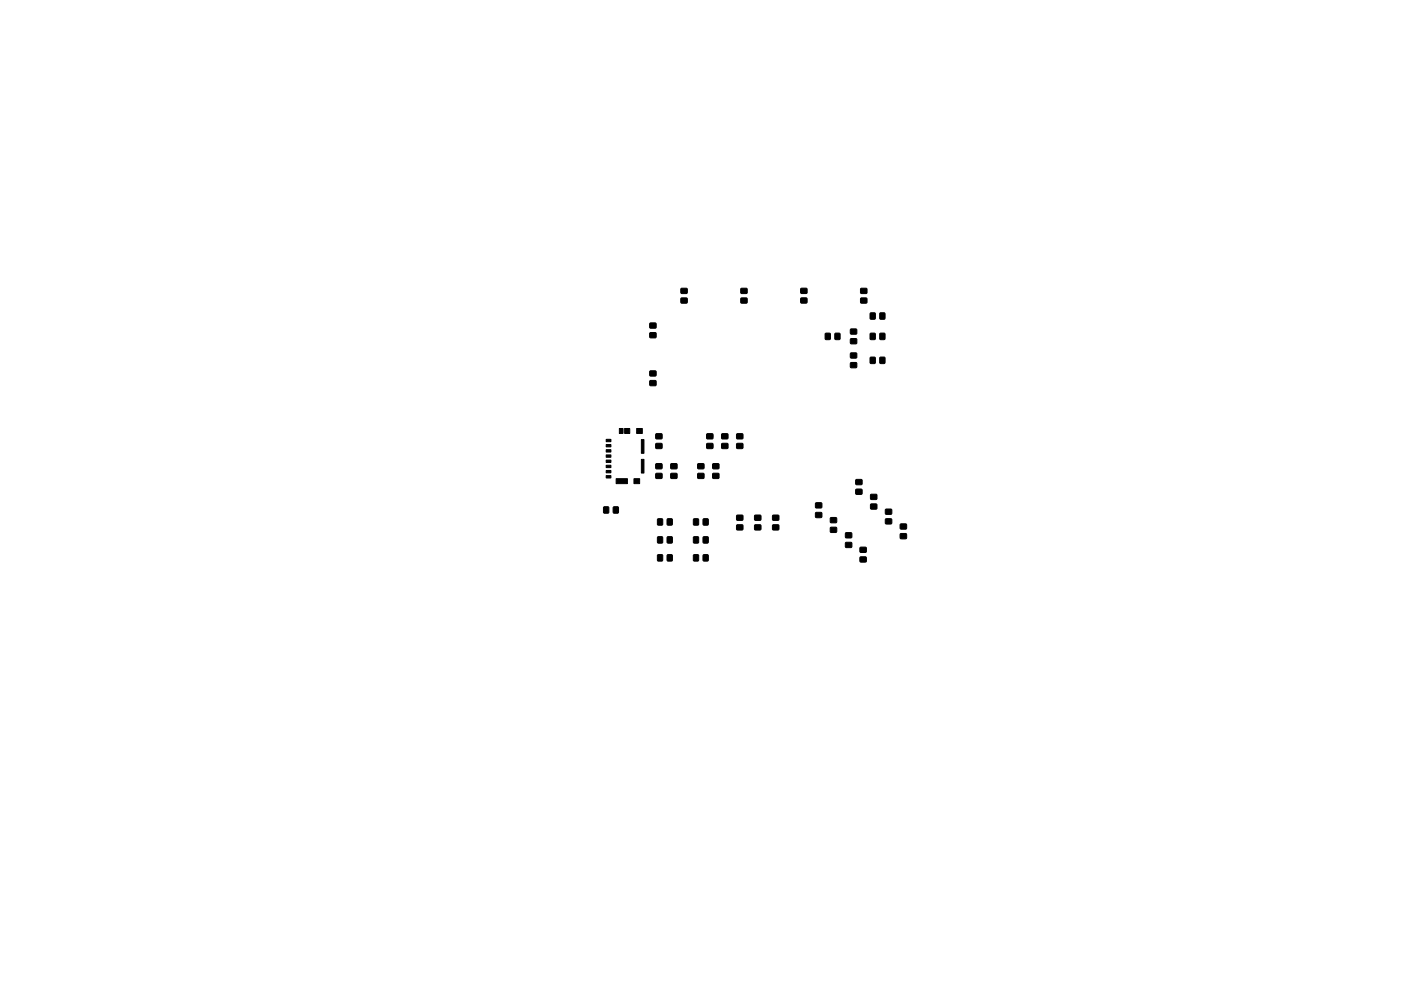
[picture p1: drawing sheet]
<svg xmlns="http://www.w3.org/2000/svg" width="297mm" height="210mm" viewBox="0 0 297 210" stroke-linecap="round" stroke-linejoin="round" font-family="sans-serif">
<g fill="#000" stroke="#000" stroke-width=".21">
<path d="M137.8 78.7h1.2l.1 1-1.3 .1zM137.8 68.6h1.2l.1 1h-1.3zM137.8 70.6h1.2l.1 1h-1.3zM144.4 61.2h1.2l.1 1h-1.3zM144.4 63.3l1.2-.1 .1 1.1h-1.3zM157.1 61.2h1.2l.1 1h-1.3zM157.1 63.3l1.2-.1 .1 1.1h-1.3zM169.8 61.2h1.2l.1 1h-1.3zM169.8 63.3l1.2-.1 .1 1-1.3 .1zM175 70.7l1 .1v1.2h-1zM177.1 70.7l1 .1-.1 1.2h-1zM180.3 69.8h1.3v1l-1.2 .1z"/>
<path d="M180.3 71.9h1.3v1h-1.2zM180.3 74.9h1.3v1h-1.2zM180.3 77h1.3v1h-1.2zM182.5 61.2h1.2l.1 1h-1.3zM182.5 63.3l1.2-.1 .1 1.1h-1.3zM184.5 66.4h1v1.3h-1zM184.5 70.7l1 .1v1.2h-1zM184.5 75.8h1v1.3h-1zM186.6 66.4h1v1.3h-1zM186.6 70.7l1 .1v1.2h-1zM186.6 75.8h1v1.3h-1zM128.5 98.7h1v.5h-1z"/>
<path d="M128.5 97.6h1v.5h-1zM128.5 96.5h1v.5h-1zM128.5 95.4h1v.5h-1zM128.5 94.3h1v.5h-1zM128.5 93.2h1v.5h-1zM131.3 90.9h.8v1.1h-.8zM132.4 90.9h1.1v1.1h-1.1zM135 90.9h1.2v1.1h-1.2zM136 93.3h.5v2.9h-.5zM137.8 80.8h1.2l.1 1h-1.3zM139.1 98.4h1.2v1h-1.2zM139.1 92.1h1.2v1h-1.2z"/>
<path d="M139.1 94.1h1.2v1h-1.2zM142.2 98.4h1.3v1h-1.2zM148 98.4h1.2v1h-1.2zM149.9 92.1h1.2v1h-1.2zM149.9 94.1h1.2v1h-1.2zM151.1 98.4h1.3v1h-1.2zM153 92.1h1.3v1h-1.2zM153 94.1h1.3v1h-1.2zM156.2 92.1h1.3v1h-1.3zM156.2 94.1h1.3v1h-1.3zM128 107.6h1v1.2h-1zM128.5 100.9h1v.5h-1z"/>
<path d="M128.5 99.8h1v.5h-1zM130.1 107.6h1l-.1 1.2h-1zM130.6 101.6h2.4v1h-2.4zM134.4 101.6h1.2v1h-1.2zM136 97.5h.5v2.9h-.5zM139.1 100.5h1.2v1h-1.2zM139.4 113.9h1.1l-.1 1.3h-1zM139.4 110.1h1.1l-.1 1.3-1-.1zM139.4 117.7h1.1l-.1 1.3h-1zM141.5 113.9h1v1.3h-1zM141.5 110.1h1v1.3l-1-.1zM141.5 117.7h1v1.3h-1z"/>
<path d="M142.2 100.5h1.3v1h-1.2zM147.1 113.9h1l-.1 1.3h-1zM147.1 110.1h1l-.1 1.3-1-.1zM147.1 117.7h1l-.1 1.3h-1zM148 100.5h1.2v1h-1.2zM149.1 113.9h1v1.3h-1zM149.1 110.1h1v1.3l-1-.1zM149.1 117.7h1v1.3h-1zM151.1 100.5h1.3v1h-1.2zM156.2 109.3h1.3v1l-1.3 .1zM156.2 111.4h1.3v1h-1.3zM160 109.3h1.3v1l-1.3 .1z"/>
<path d="M160 111.4h1.3v1h-1.3zM163.8 109.3h1.3v1l-1.2 .1zM163.8 111.4h1.3v1h-1.2zM172.9 108.8l1.3-.1v1.1h-1.2zM172.9 106.7h1.3v1h-1.2zM176.1 109.9l1.2-.1 .1 1-1.3 .1zM176.1 111.9h1.2l.1 1h-1.3zM179.3 115.1h1.2l.1 1h-1.3zM179.3 113.1l1.2-.1 .1 1.1h-1.3zM181.5 103.8h1.2v1h-1.2zM181.5 101.8h1.2v1h-1.2zM182.4 116.1h1.2v1l-1.2 .1z"/>
<path d="M182.4 118.2h1.2v1h-1.2zM184.6 104.9h1.3v1h-1.3zM184.6 107h1.3v1h-1.3zM187.8 110.1h1.2v1h-1.2zM187.8 108.1l1.2-.1v1l-1.2 .1zM190.9 111.2h1.2l.1 1h-1.3zM190.9 113.3l1.2-.1 .1 1-1.3 .1z"/>
</g>
</svg>
